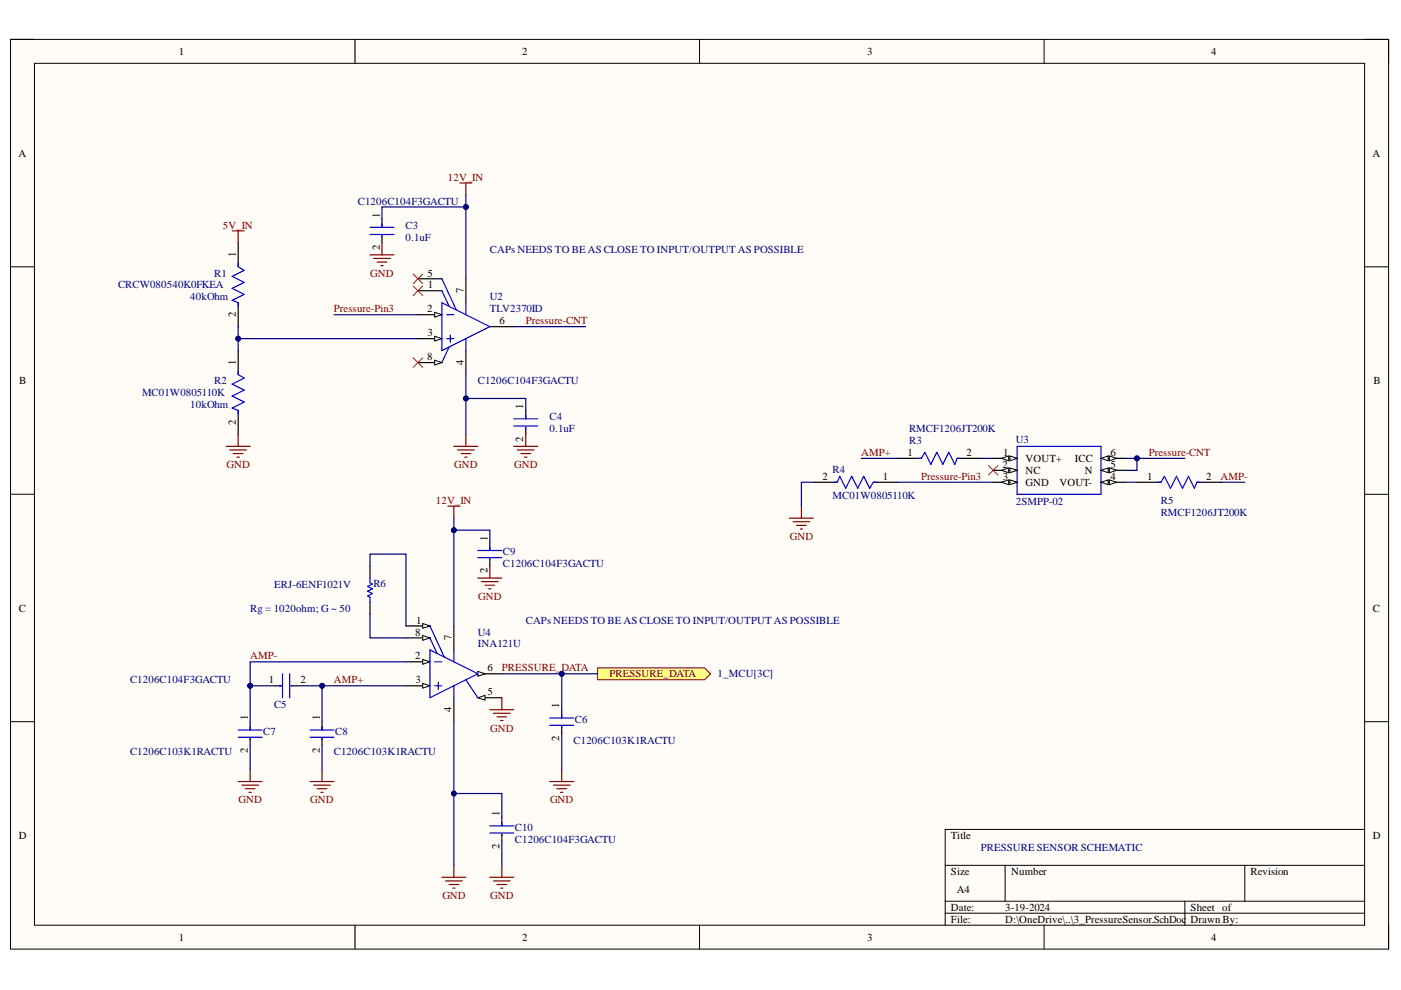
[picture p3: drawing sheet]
<svg xmlns="http://www.w3.org/2000/svg" width="297mm" height="210mm" viewBox="0 0 297 210" stroke-linecap="round" stroke-linejoin="round" font-family="sans-serif">
<defs><g id="words">
<g font-size="2.3">
<text x="37.9" y="11.7">1</text>
<text x="110.7" y="11.7">2</text>
<text x="183.9" y="11.7">3</text>
<text x="256.8" y="11.7">4</text>
<text x="3.9" y="33.3">A</text>
<text x="291" y="33.3">A</text>
<text x="80.5" y="46.1" transform="rotate(-90 80.5 46.1)">1</text>
<text x="80.5" y="53.1" transform="rotate(-90 80.5 53.1)">2</text>
<text x="50" y="54.6" transform="rotate(-90 50 54.6)">1</text>
<text x="90.7" y="58.6">5</text>
<text x="90.7" y="61.2">1</text>
<text x="98.3" y="62.2" transform="rotate(-90 98.3 62.2)">7</text>
<text x="50" y="67.2" transform="rotate(-90 50 67.2)">2</text>
<text x="90.6" y="66.2">2</text>
<text x="90.7" y="71.3">3</text>
<text x="105.9" y="68.8">6</text>
<text x="50" y="77.4" transform="rotate(-90 50 77.4)">1</text>
<text x="90.6" y="76.4">8</text>
<text x="98.3" y="77.5" transform="rotate(-90 98.3 77.5)">4</text>
<text x="4.1" y="81.4">B</text>
<text x="291.2" y="81.4">B</text>
<text x="111" y="86.8" transform="rotate(-90 111 86.8)">1</text>
<text x="50" y="90.1" transform="rotate(-90 50 90.1)">2</text>
<text x="111" y="93.7" transform="rotate(-90 111 93.7)">2</text>
<text x="174.4" y="101.8">2</text>
<text x="187.2" y="101.8">1</text>
<text x="192.4" y="96.7">1</text>
<text x="204.9" y="96.7">2</text>
<text x="212.5" y="99.3">2</text>
<text x="212.6" y="101.8">3</text>
<text x="212.7" y="96.7">1</text>
<text x="217.4" y="98">VOUT+</text>
<text x="217.4" y="100.5">NC</text>
<text x="227.9" y="98">ICC</text>
<text x="230" y="100.5">N</text>
<text x="235.4" y="96.7">6</text>
<text x="235.4" y="99.3">5</text>
<text x="235.4" y="101.8">4</text>
<text x="243.2" y="101.8">1</text>
<text x="255.7" y="101.8">2</text>
<text x="217.4" y="103.1">GND</text>
<text x="224.6" y="103.1">VOUT-</text>
<text x="103.3" y="114.7" transform="rotate(-90 103.3 114.7)">1</text>
<text x="103.3" y="121.6" transform="rotate(-90 103.3 121.6)">2</text>
<text x="4" y="129.7">C</text>
<text x="291.1" y="129.7">C</text>
<text x="88" y="134.7">8</text>
<text x="88.2" y="132.2">1</text>
<text x="95.7" y="135.8" transform="rotate(-90 95.7 135.8)">7</text>
<text x="88" y="139.8">2</text>
<text x="103.3" y="142.4">6</text>
<text x="57" y="144.9">1</text>
<text x="63.7" y="144.9">2</text>
<text x="88.1" y="144.9">3</text>
<text x="103.3" y="147.4">5</text>
<text x="52.5" y="152.7" transform="rotate(-90 52.5 152.7)">1</text>
<text x="67.8" y="152.7" transform="rotate(-90 67.8 152.7)">1</text>
<text x="95.7" y="151.1" transform="rotate(-90 95.7 151.1)">4</text>
<text x="118.6" y="150.2" transform="rotate(-90 118.6 150.2)">1</text>
<text x="52.5" y="159.7" transform="rotate(-90 52.5 159.7)">2</text>
<text x="67.8" y="159.7" transform="rotate(-90 67.8 159.7)">2</text>
<text x="118.6" y="157.1" transform="rotate(-90 118.6 157.1)">2</text>
<text x="105.9" y="173.1" transform="rotate(-90 105.9 173.1)">1</text>
<text x="4" y="177.9">D</text>
<text x="105.9" y="179.9" transform="rotate(-90 105.9 179.9)">2</text>
<text x="201.6" y="177.9">Title</text>
<text x="291.1" y="177.9">D</text>
<text x="201.6" y="185.5">Size</text>
<text x="214.4" y="185.5">Number</text>
<text x="265.1" y="185.5">Revision</text>
<text x="202.9" y="189.3">A4</text>
<text x="201.6" y="193.1">Date:</text>
<text x="201.6" y="195.7">File:</text>
<text x="213.1" y="193.1">3-19-2024</text>
<text x="213.1" y="195.7">D:\OneDrive\..\3_PressureSensor.SchDoc</text>
<text x="252.4" y="193.1">Sheet of</text>
<text x="252.4" y="195.7">Drawn By:</text>
<text x="37.9" y="199.5">1</text>
<text x="110.7" y="199.5">2</text>
<text x="183.9" y="199.5">3</text>
<text x="256.8" y="199.5">4</text>
</g>
<g font-size="2.3" fill="#800000">
<text x="95" y="38.4">12V_IN</text>
<text x="47.3" y="48.5">5V_IN</text>
<text x="78.5" y="58.6">GND</text>
<text x="70.8" y="66.2">Pressure-Pin3</text>
<text x="111.5" y="68.8">Pressure-CNT</text>
<text x="48" y="99.3">GND</text>
<text x="96.3" y="99.3">GND</text>
<text x="109" y="99.3">GND</text>
<text x="182.6" y="96.7">AMP+</text>
<text x="195.3" y="101.8">Pressure-Pin3</text>
<text x="243.6" y="96.7">Pressure-CNT</text>
<text x="258.8" y="101.8">AMP-</text>
<text x="92.4" y="106.9">12V_IN</text>
<text x="167.4" y="114.5">GND</text>
<text x="101.4" y="127.1">GND</text>
<text x="53" y="139.8">AMP-</text>
<text x="106.4" y="142.4">PRESSURE_DATA</text>
<text x="129.2" y="143.6">PRESSURE_DATA</text>
<text x="70.8" y="144.9">AMP+</text>
<text x="103.9" y="155.1">GND</text>
<text x="50.6" y="170.3">GND</text>
<text x="65.8" y="170.3">GND</text>
<text x="116.6" y="170.3">GND</text>
<text x="93.8" y="190.6">GND</text>
<text x="103.9" y="190.6">GND</text>
</g>
<g font-size="2.3" fill="#000080">
<text x="75.9" y="43.4">C1206C104F3GACTU</text>
<text x="86" y="48.5">C3</text>
<text x="86" y="51">0.1uF</text>
<text x="103.9" y="53.6">CAPs NEEDS TO BE AS CLOSE TO INPUT/OUTPUT AS POSSIBLE</text>
<text x="45.4" y="58.6">R1</text>
<text x="25" y="61.2">CRCW080540K0FKEA</text>
<text x="40.3" y="63.7">40kOhm</text>
<text x="103.9" y="63.7">U2</text>
<text x="103.9" y="66.2">TLV2370ID</text>
<text x="30.1" y="84">MC01W0805110K</text>
<text x="45.4" y="81.4">R2</text>
<text x="101.3" y="81.4">C1206C104F3GACTU</text>
<text x="40.3" y="86.5">10kOhm</text>
<text x="116.5" y="89.1">C4</text>
<text x="116.5" y="91.7">0.1uF</text>
<text x="192.7" y="94.2">R3</text>
<text x="192.7" y="91.7">RMCF1206JT200K</text>
<text x="215.4" y="93.9">U3</text>
<text x="176.5" y="100.3">R4</text>
<text x="176.5" y="105.9">MC01W0805110K</text>
<text x="215.4" y="107.1">2SMPP-02</text>
<text x="246.1" y="106.9">R5</text>
<text x="246.1" y="109.4">RMCF1206JT200K</text>
<text x="106.6" y="117.8">C9</text>
<text x="58.1" y="124.6">ERJ-6ENF1021V</text>
<text x="79.2" y="124.4">R6</text>
<text x="106.6" y="120.3">C1206C104F3GACTU</text>
<text x="53" y="129.7">Rg = 1020ohm; G ~ 50</text>
<text x="101.3" y="134.7">U4</text>
<text x="101.3" y="137.3">INA121U</text>
<text x="111.5" y="132.2">CAPs NEEDS TO BE AS CLOSE TO INPUT/OUTPUT AS POSSIBLE</text>
<text x="152.1" y="143.6">1_MCU[3C]</text>
<text x="27.6" y="144.9">C1206C104F3GACTU</text>
<text x="55.8" y="155.9">C7</text>
<text x="58.1" y="150">C5</text>
<text x="71" y="155.9">C8</text>
<text x="121.9" y="153.3">C6</text>
<text x="27.6" y="160.2">C1206C103K1RACTU</text>
<text x="70.8" y="160.2">C1206C103K1RACTU</text>
<text x="121.6" y="157.6">C1206C103K1RACTU</text>
<text x="109.2" y="176.1">C10</text>
<text x="109.2" y="178.7">C1206C104F3GACTU</text>
<text x="208" y="180.5">PRESSURE SENSOR SCHEMATIC</text>
</g>
</g></defs>
<path d="M2.2 8.4h292.2v192.8h-292.2z" fill-rule="evenodd" fill="#fffcf8"/>
<path d="M2.2 8.4h292.2v192.8h-292.2z" fill="none" stroke="#000" stroke-width=".21"/>
<path d="M7.3 13.4h282v182.8h-282z" fill-rule="evenodd" fill="#fffcf8"/>
<g fill="none" stroke="#000" stroke-width=".21">
<path d="M2.2 8.3h5.1M7.3 13.4h282v182.8h-282zM75.3 8.3v5.1M148.3 8.3v5.1M221.4 8.4v5M289.3 8.4h5.1v5M2.2 56.6h5.1M289.3 56.6h5.1M2.2 104.8h5.1M289.3 104.8h5.1M2.2 153h5.1M289.3 153h5.1"/>
<path d="M289.3 175.9h-88.9v20.3M75.3 196.2v5M148.3 196.2v5M200.4 183.5h88.9M200.4 191.1h88.9M200.4 193.6h88.9M213.1 183.5v7.6M221.4 196.2v5M251.2 191.1v5.1M263.9 183.5v7.6M294.4 196.2v5"/>
</g>
<path d="M88.6 61.6h5.1M88.6 66.7h5.1" fill="none" stroke="#000" stroke-width=".25"/>
<path d="M92.2 66.2l1.5 .5-1.5 .5z" fill="#f8fcff"/>
<path d="M92.2 66.2l1.5 .5-1.5 .5z" fill="none" stroke="#000" stroke-width=".21"/>
<path d="M88.6 71.8h5.1" fill="none" stroke="#000" stroke-width=".25"/>
<path d="M92.2 71.3l1.5 .5-1.5 .5z" fill="#f8fcff"/>
<path d="M92.2 71.3l1.5 .5-1.5 .5z" fill="none" stroke="#000" stroke-width=".21"/>
<path d="M88.6 59.1h5.1M98.8 59.1v5.1M88.6 76.9h5.1M98.8 74.3v5.1M103.9 69.3h5" fill="none" stroke="#000" stroke-width=".25"/>
<path d="M92.2 76.4l1.5 .5-1.5 .5z" fill="#f8fcff"/>
<path d="M92.2 76.4l1.5 .5-1.5 .5z" fill="none" stroke="#000" stroke-width=".21"/>
<g fill="none" stroke="#00f" stroke-width=".25">
<path d="M50.5 55.8v.8l1.3 .7-2.6 1.3 2.6 1.3-2.6 1.2 2.6 1.3-2.6 1.3 1.3 .5v.7M78.4 48.2h5.1M78.4 49.7h5.1M81 47.4v.8M81 50v.2M93.7 59.1l3 6.6M50.5 78.7v.7l1.3 .8-2.6 1.2 2.6 1.3-2.6 1.3 2.6 1.2-2.6 1.3 1.3 .5v.8M93.7 64.2l10.2 5.1-10.2 5zM93.7 61.6l1.5 3.3M94.7 66.7h1.5M94.7 71.8h1.5M95.2 73.6l-1.5 3.3"/>
<path d="M95.5 71v1.6M98.8 64.2v2.5M98.8 71.8v2.5M108.9 88.8h5.1M108.9 90.3h5.1M111.5 88v.8M111.5 90.6v.2"/>
</g>
<path d="M87.6 58.1l2 2M89.6 58.1l-2 2M87.6 60.6l2 2.1M87.6 75.9l2 2M89.6 60.6l-2 2.1M89.6 75.9l-2 2" fill="none" stroke="#f00" stroke-width=".21"/>
<g fill="none" stroke="#800000" stroke-width=".25">
<path d="M97.5 38.8h2.5M98.8 38.8v2.5M49.2 49h2.6M50.5 49v2.5M78.4 54h5.1M79.2 54.8h3.6M80 55.6h2M80.7 56.3h.5M81 51.5v2.5M48 94.6h5M48.7 95.4h3.6M49.5 96.2h2"/>
<path d="M50.2 96.9h.6M50.5 92.1v2.5M96.2 94.6h5.1M97 95.4h3.5M97.8 96.2h2M98.5 96.9h.5M98.8 92.1v2.5M108.9 94.6h5.1M109.7 95.4h3.6M110.5 96.2h2M111.2 96.9h.5M111.5 92.1v2.5"/>
</g>
<path d="M50.5 51.5v5.1M81 46.4v1.8M81 50v1.5M50.5 64.2v5.1M50.5 74.3v5.1M50.5 87v5.1M111.5 87v1.8M111.5 90.6v1.5M86.1 132.7h5.1" fill="none" stroke="#000" stroke-width=".25"/>
<path d="M89.6 132.2l1.6 .5-1.6 .5z" fill="#f8fcff"/>
<path d="M89.6 132.2l1.6 .5-1.6 .5z" fill="none" stroke="#000" stroke-width=".21"/>
<path d="M86.1 140.3h5.1" fill="none" stroke="#000" stroke-width=".25"/>
<path d="M89.6 139.8l1.6 .5-1.6 .5z" fill="#f8fcff"/>
<path d="M89.6 139.8l1.6 .5-1.6 .5z" fill="none" stroke="#000" stroke-width=".21"/>
<path d="M86.1 145.4h5.1" fill="none" stroke="#000" stroke-width=".25"/>
<path d="M89.6 144.9l1.6 .5-1.6 .5z" fill="#f8fcff"/>
<path d="M89.6 144.9l1.6 .5-1.6 .5z" fill="none" stroke="#000" stroke-width=".21"/>
<path d="M96.2 147.9v5.1M101.3 147.9h5.1" fill="none" stroke="#000" stroke-width=".25"/>
<path d="M101.3 147.9l1.5-.5v1z" fill="#f8fcff"/>
<path d="M101.3 147.9l1.5-.5v1z" fill="none" stroke="#000" stroke-width=".21"/>
<path d="M101.3 142.9h5.1" fill="none" stroke="#000" stroke-width=".25"/>
<path d="M101.3 142.4l1.5 .5-1.5 .5z" fill="#f8fcff"/>
<path d="M101.3 142.4l1.5 .5-1.5 .5z" fill="none" stroke="#000" stroke-width=".21"/>
<path d="M86.1 135.2h5.1M96.2 132.7v5.1" fill="none" stroke="#000" stroke-width=".25"/>
<path d="M89.6 134.7l1.6 .5-1.6 .6z" fill="#f8fcff"/>
<path d="M89.6 134.7l1.6 .5-1.6 .6z" fill="none" stroke="#000" stroke-width=".21"/>
<path d="M215.6 94.6h17.8v10.2h-17.8zM91.2 137.8l10.1 5.1-10.1 5zM91.2 135.2l1.5 3.3M91.2 132.7l3 6.6M96.2 137.8v2.5M92.2 140.3h1.5M92.2 145.4h1.5M92.9 144.6v1.6M96.2 145.4v2.5M98.8 144.1l2.5 3.8" fill="none" stroke="#00f" stroke-width=".25"/>
<path d="M95 107.3h2.5M96.2 107.3v2.6M103.9 150.5h5M104.6 151.2h3.6M105.4 152h2M106.1 152.8h.5M106.4 147.9v2.6M93.7 186h5.1M94.5 186.8h3.5M95.2 187.5h2M96 188.3h.5M96.2 183.5v2.5" fill="none" stroke="#800000" stroke-width=".25"/>
<path d="M210.6 97.2h5" fill="none" stroke="#000" stroke-width=".25"/>
<path d="M214.1 96.7l1.5 .5-1.5 .5z" fill="#f8fcff"/>
<path d="M214.1 96.7l1.5 .5-1.5 .5z" fill="none" stroke="#000" stroke-width=".21"/>
<path d="M212.3 97.2l1.6-.5v1z" fill="#f8fcff"/>
<path d="M212.3 97.2l1.6-.5v1z" fill="none" stroke="#000" stroke-width=".21"/>
<path d="M233.4 97.2h5.1" fill="none" stroke="#000" stroke-width=".25"/>
<path d="M233.4 97.2l1.6-.5v1z" fill="#f8fcff"/>
<path d="M233.4 97.2l1.6-.5v1z" fill="none" stroke="#000" stroke-width=".21"/>
<path d="M235.2 96.7l1.5 .5-1.5 .5z" fill="#f8fcff"/>
<path d="M235.2 96.7l1.5 .5-1.5 .5z" fill="none" stroke="#000" stroke-width=".21"/>
<path d="M210.6 99.7h5" fill="none" stroke="#000" stroke-width=".25"/>
<path d="M214.1 99.2l1.5 .5-1.5 .5z" fill="#f8fcff"/>
<path d="M214.1 99.2l1.5 .5-1.5 .5z" fill="none" stroke="#000" stroke-width=".21"/>
<path d="M212.3 99.7l1.6-.5v1z" fill="#f8fcff"/>
<path d="M212.3 99.7l1.6-.5v1z" fill="none" stroke="#000" stroke-width=".21"/>
<path d="M233.4 99.7h5.1" fill="none" stroke="#000" stroke-width=".25"/>
<path d="M233.4 99.7l1.6-.5v1z" fill="#f8fcff"/>
<path d="M233.4 99.7l1.6-.5v1z" fill="none" stroke="#000" stroke-width=".21"/>
<path d="M235.2 99.2l1.5 .5-1.5 .5z" fill="#f8fcff"/>
<path d="M235.2 99.2l1.5 .5-1.5 .5z" fill="none" stroke="#000" stroke-width=".21"/>
<path d="M210.6 102.3h5" fill="none" stroke="#000" stroke-width=".25"/>
<path d="M214.1 101.7l1.5 .6-1.5 .5z" fill="#f8fcff"/>
<path d="M214.1 101.7l1.5 .6-1.5 .5z" fill="none" stroke="#000" stroke-width=".21"/>
<path d="M212.3 102.3l1.6-.6v1.1z" fill="#f8fcff"/>
<path d="M212.3 102.3l1.6-.6v1.1z" fill="none" stroke="#000" stroke-width=".21"/>
<path d="M233.4 102.3h5.1" fill="none" stroke="#000" stroke-width=".25"/>
<path d="M233.4 102.3l1.6-.6v1.1z" fill="#f8fcff"/>
<path d="M233.4 102.3l1.6-.6v1.1z" fill="none" stroke="#000" stroke-width=".21"/>
<path d="M235.2 101.7l1.5 .6-1.5 .5z" fill="#f8fcff"/>
<path d="M235.2 101.7l1.5 .6-1.5 .5z" fill="none" stroke="#000" stroke-width=".21"/>
<path d="M209.5 98.7l2.1 2M211.6 98.7l-2.1 2" fill="none" stroke="#f00" stroke-width=".21"/>
<path d="M126.7 141.6h22.7l1.2 1.3-1.2 1.2h-22.7z" fill-rule="evenodd" fill="#ffff80"/>
<path d="M126.7 141.6h22.7l1.2 1.3-1.2 1.2h-22.7z" fill="none" stroke="#800000" stroke-width=".21"/>
<g fill="none" stroke="#800000" stroke-width=".25">
<path d="M167.4 109.9h5M168.1 110.6h3.6M168.9 111.4h2M169.7 112.2h.5M169.9 107.3v2.6M101.3 122.6h5.1M102.1 123.3h3.5M102.8 124.1h2.1M103.6 124.8h.5M103.9 120v2.6M50.5 165.7h5.1M51.3 166.5h3.5"/>
<path d="M52 167.2h2.1M52.8 168h.5M53 163.2v2.5M65.7 165.7h5.1M66.5 166.5h3.6M67.3 167.2h2M68 168h.5M68.3 163.2v2.5M116.6 165.7h5M117.3 166.5h3.6M118.1 167.2h2M118.8 168h.5"/>
<path d="M119.1 163.2v2.5M103.9 186h5M104.6 186.8h3.6M105.4 187.5h2M106.1 188.3h.6M106.4 183.5v2.5"/>
</g>
<g fill="none" stroke="#000" stroke-width=".25">
<path d="M190.2 97.2h5.1M202.9 97.2h5.1M103.9 114.9v1.8M103.9 118.5v1.5M172.4 102.3h5.1M185.2 102.3h5M241.1 102.3h5M253.8 102.3h5M78.4 120v2.6M78.4 127.6v2.6M53 153v1.8M53 156.6v1.5"/>
<path d="M58.1 145.4h1.8M61.7 145.4h1.5M68.3 153v1.8M68.3 156.6v1.5M119.1 150.5v1.8M119.1 154v1.6M106.4 173.3v1.8M106.4 176.9v1.5"/>
</g>
<g fill="none" stroke="#00f" stroke-width=".25">
<path d="M194.6 97.2h.7l.8-1.3 1.3 2.6 1.2-2.6 1.3 2.6 1.3-2.6 1.2 2.6 .5-1.3h.8M101.3 116.7h5.1M101.3 118.2h5.1M103.9 116v.7M103.9 118.5v.2M176.8 102.3h.7l.5-1.3 1.3 2.5 1.3-2.5 1.3 2.5 1.2-2.5 1.3 2.5 .8-1.2h.7M245.4 102.3h.7l.8-1.3 1.3 2.5 1.2-2.5 1.3 2.5 1.3-2.5 1.2 2.5 .6-1.2h.7M78.4 122.6v1l.6 .2-1.1 .5 1.1 .5-1.1 .5 1.1 .6-1.1 .5 .5 .2v1M50.5 154.8h5.1M50.5 156.3h5.1M53 154v.8M53 156.6v.2"/>
<path d="M59.1 145.4h.8M59.9 142.9v5M61.4 142.9v5M61.7 145.4h.2M65.7 154.8h5.1M65.7 156.3h5.1M68.3 154v.8M68.3 156.6v.2M116.6 152.3h5M116.6 153.8h5M119.1 151.5v.8M119.1 154v.3"/>
<path d="M103.9 175.1h5M103.9 176.6h5M106.4 174.3v.8M106.4 176.9v.2"/>
</g>
<path d="M98.8 79.4v12.7" fill="none" stroke="#000080" stroke-width=".25"/>
<circle cx="98.8" cy="84.5" r=".51" fill="#000080"/>
<circle cx="98.8" cy="84.5" r=".51" fill="none" stroke="#000080" stroke-width=".21"/>
<path d="M98.8 43.9h-17.8v2.5" fill="none" stroke="#000080" stroke-width=".25"/>
<circle cx="98.8" cy="43.9" r=".51" fill="#000080"/>
<circle cx="98.8" cy="43.9" r=".51" fill="none" stroke="#000080" stroke-width=".21"/>
<path d="M98.8 41.3v17.8" fill="none" stroke="#000080" stroke-width=".25"/>
<circle cx="98.8" cy="43.9" r=".51" fill="#000080"/>
<circle cx="98.8" cy="43.9" r=".51" fill="none" stroke="#000080" stroke-width=".21"/>
<path d="M50.5 71.8h38.1" fill="none" stroke="#000080" stroke-width=".25"/>
<circle cx="50.5" cy="71.8" r=".51" fill="#000080"/>
<circle cx="50.5" cy="71.8" r=".51" fill="none" stroke="#000080" stroke-width=".21"/>
<path d="M70.8 66.7h17.8M108.9 69.3h15.3M96.2 109.9v22.8" fill="none" stroke="#000080" stroke-width=".25"/>
<circle cx="96.2" cy="112.4" r=".51" fill="#000080"/>
<circle cx="96.2" cy="112.4" r=".51" fill="none" stroke="#000080" stroke-width=".21"/>
<path d="M50.5 69.3v5" fill="none" stroke="#000080" stroke-width=".25"/>
<circle cx="50.5" cy="71.8" r=".51" fill="#000080"/>
<circle cx="50.5" cy="71.8" r=".51" fill="none" stroke="#000080" stroke-width=".21"/>
<path d="M86.1 140.3h-33.1v5.1h5.1" fill="none" stroke="#000080" stroke-width=".25"/>
<circle cx="53" cy="145.4" r=".51" fill="#000080"/>
<circle cx="53" cy="145.4" r=".51" fill="none" stroke="#000080" stroke-width=".21"/>
<path d="M53 145.4v7.6" fill="none" stroke="#000080" stroke-width=".25"/>
<circle cx="53" cy="145.4" r=".51" fill="#000080"/>
<circle cx="53" cy="145.4" r=".51" fill="none" stroke="#000080" stroke-width=".21"/>
<path d="M68.3 145.4v7.6" fill="none" stroke="#000080" stroke-width=".25"/>
<circle cx="68.3" cy="145.4" r=".51" fill="#000080"/>
<circle cx="68.3" cy="145.4" r=".51" fill="none" stroke="#000080" stroke-width=".21"/>
<path d="M182.6 97.2h7.6M208 97.2h2.6M190.2 102.3h20.4M238.5 102.3h2.6M258.8 102.3h5.1M53 158.1v5.1M63.2 145.4h22.9M68.3 158.1v5.1" fill="none" stroke="#000080" stroke-width=".25"/>
<circle cx="68.3" cy="145.4" r=".51" fill="#000080"/>
<circle cx="68.3" cy="145.4" r=".51" fill="none" stroke="#000080" stroke-width=".21"/>
<path d="M119.1 142.9v7.6" fill="none" stroke="#000080" stroke-width=".25"/>
<circle cx="119.1" cy="142.9" r=".51" fill="#000080"/>
<circle cx="119.1" cy="142.9" r=".51" fill="none" stroke="#000080" stroke-width=".21"/>
<path d="M98.8 84.5h12.7v2.5M172.4 102.3h-2.5v5M119.1 155.6v7.6" fill="none" stroke="#000080" stroke-width=".25"/>
<circle cx="98.8" cy="84.5" r=".51" fill="#000080"/>
<circle cx="98.8" cy="84.5" r=".51" fill="none" stroke="#000080" stroke-width=".21"/>
<path d="M96.2 112.4h7.7v2.5" fill="none" stroke="#000080" stroke-width=".25"/>
<circle cx="96.2" cy="112.4" r=".51" fill="#000080"/>
<circle cx="96.2" cy="112.4" r=".51" fill="none" stroke="#000080" stroke-width=".21"/>
<path d="M96.2 168.2h10.2v5.1" fill="none" stroke="#000080" stroke-width=".25"/>
<circle cx="96.2" cy="168.2" r=".51" fill="#000080"/>
<circle cx="96.2" cy="168.2" r=".51" fill="none" stroke="#000080" stroke-width=".21"/>
<path d="M96.2 153v30.5M106.4 178.4v5.1" fill="none" stroke="#000080" stroke-width=".25"/>
<circle cx="96.2" cy="168.2" r=".51" fill="#000080"/>
<circle cx="96.2" cy="168.2" r=".51" fill="none" stroke="#000080" stroke-width=".21"/>
<path d="M106.4 142.9h20.3" fill="none" stroke="#000080" stroke-width=".25"/>
<circle cx="119.1" cy="142.9" r=".51" fill="#000080"/>
<circle cx="119.1" cy="142.9" r=".51" fill="none" stroke="#000080" stroke-width=".21"/>
<path d="M241.1 97.2v2.5h-2.6" fill="none" stroke="#000080" stroke-width=".25"/>
<circle cx="241.1" cy="97.2" r=".51" fill="#000080"/>
<circle cx="241.1" cy="97.2" r=".51" fill="none" stroke="#000080" stroke-width=".21"/>
<path d="M238.5 97.2h12.7" fill="none" stroke="#000080" stroke-width=".25"/>
<circle cx="241.1" cy="97.2" r=".51" fill="#000080"/>
<circle cx="241.1" cy="97.2" r=".51" fill="none" stroke="#000080" stroke-width=".21"/>
<path d="M78.4 120v-2.5h7.7v15.2M78.4 130.2v5h7.7" fill="none" stroke="#000080" stroke-width=".25"/>
<use href="#words"/>
</svg>
